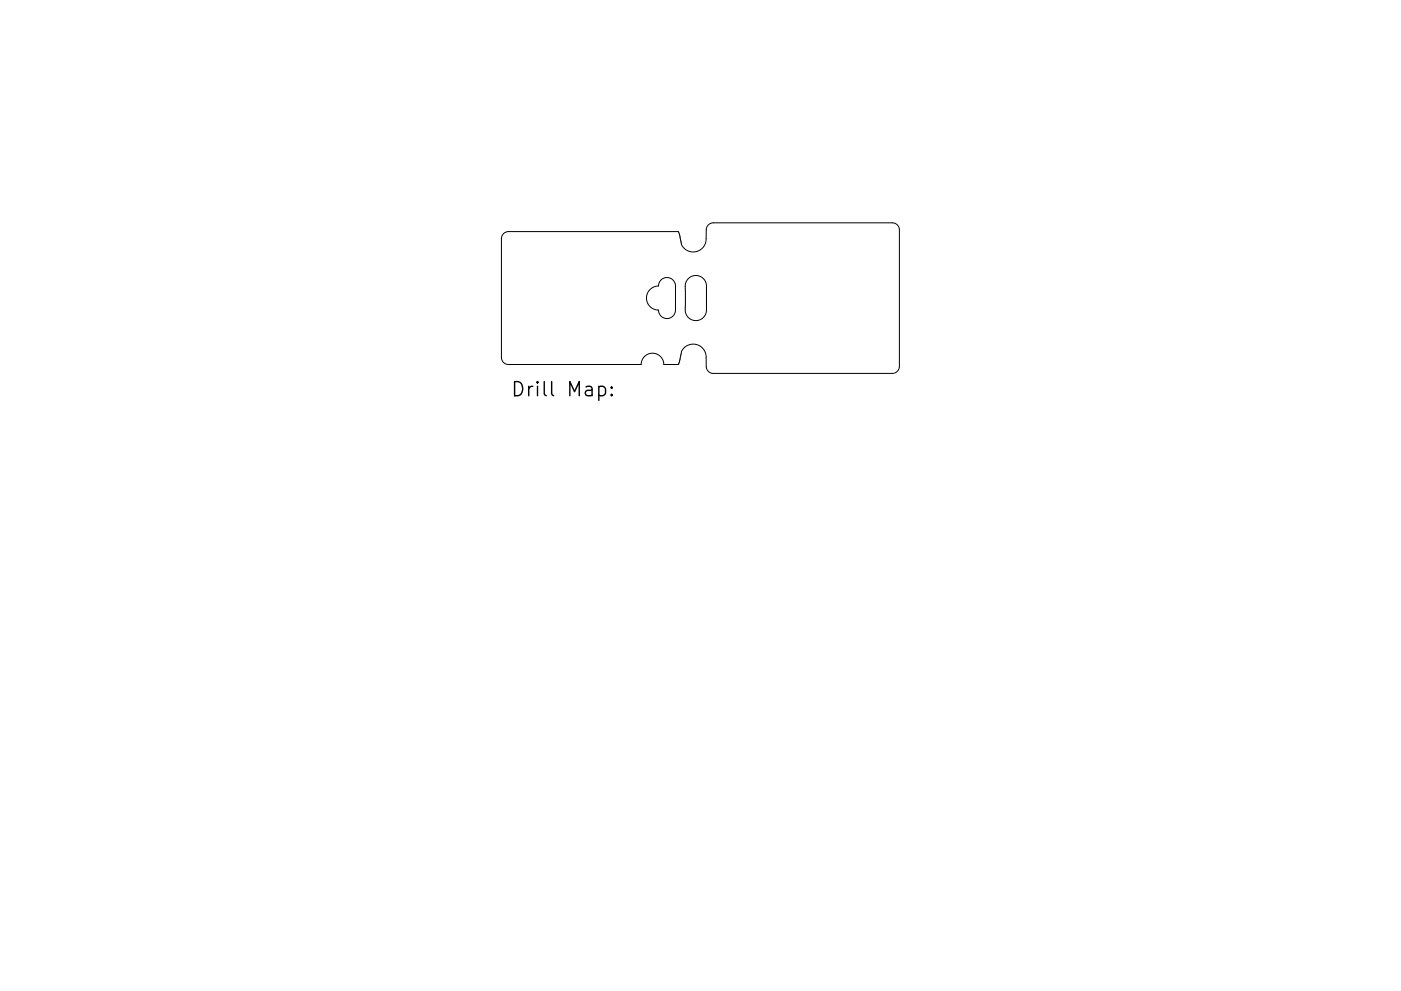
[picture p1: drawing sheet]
<svg xmlns="http://www.w3.org/2000/svg" width="297mm" height="210mm" viewBox="0 0 297 210" stroke-linecap="round" stroke-linejoin="round" font-family="sans-serif">
<defs><g id="words">
<text font-size="4.2" x="108.2" y="84.1">Drill Map:</text>
</g></defs>
<path d="M106.8 49.6l.4-.3 .6-.2h36l.5 1.7a2.73 2.73 0 0 0 2.7 2.7 2.73 2.73 0 0 0 2.7-2.8v-1.9a1.5 1.5 0 0 1 1.5-1.5h38a1.5 1.5 0 0 1 1.5 1.5v28.9a1.5 1.5 0 0 1-1.5 1.5h-38a1.5 1.5 0 0 1-1.5-1.5v-1.9a2.73 2.73 0 0 0-2.7-2.8 2.73 2.73 0 0 0-2.7 2.7l-.5 1.6h-3.1a2.4 2.4 0 0 0-2.4-2.4 2.4 2.4 0 0 0-2.4 2.4h-28.1a1.5 1.5 0 0 1-1.5-1.5v-25.2l.2-.6zM146 59a2.25 2.25 0 0 1 2.4-.4 2.25 2.25 0 0 1 1.4 2v5.3a2.28 2.28 0 0 1-2.6 2.1 2.28 2.28 0 0 1-1.9-2.8v-4.8l.2-.7zM137.8 61.4l.7-.5 1.1-.2a1.8 1.8 0 0 1 1.8-1.8 1.8 1.8 0 0 1 1.8 1.8v5.1a1.8 1.8 0 0 1-1.8 1.8 1.8 1.8 0 0 1-1.8-1.8 2.55 2.55 0 0 1-2.3-1.6 2.55 2.55 0 0 1 .5-2.8z" fill="none" stroke="#000" stroke-width=".21"/>
<path d="M127 82.1l.8-.1 .6 .5v.9l-.3 .4-.3 .2-.8-.2M129.7 83.7l.1 .1-.1 .2-.2-.2 .2-.1v.3M129.7 82.1l.1 .1-.1 .2-.2-.2 .2-.1v.3" fill="none" stroke="#000" stroke-width=".3"/>
<use href="#words"/>
</svg>
